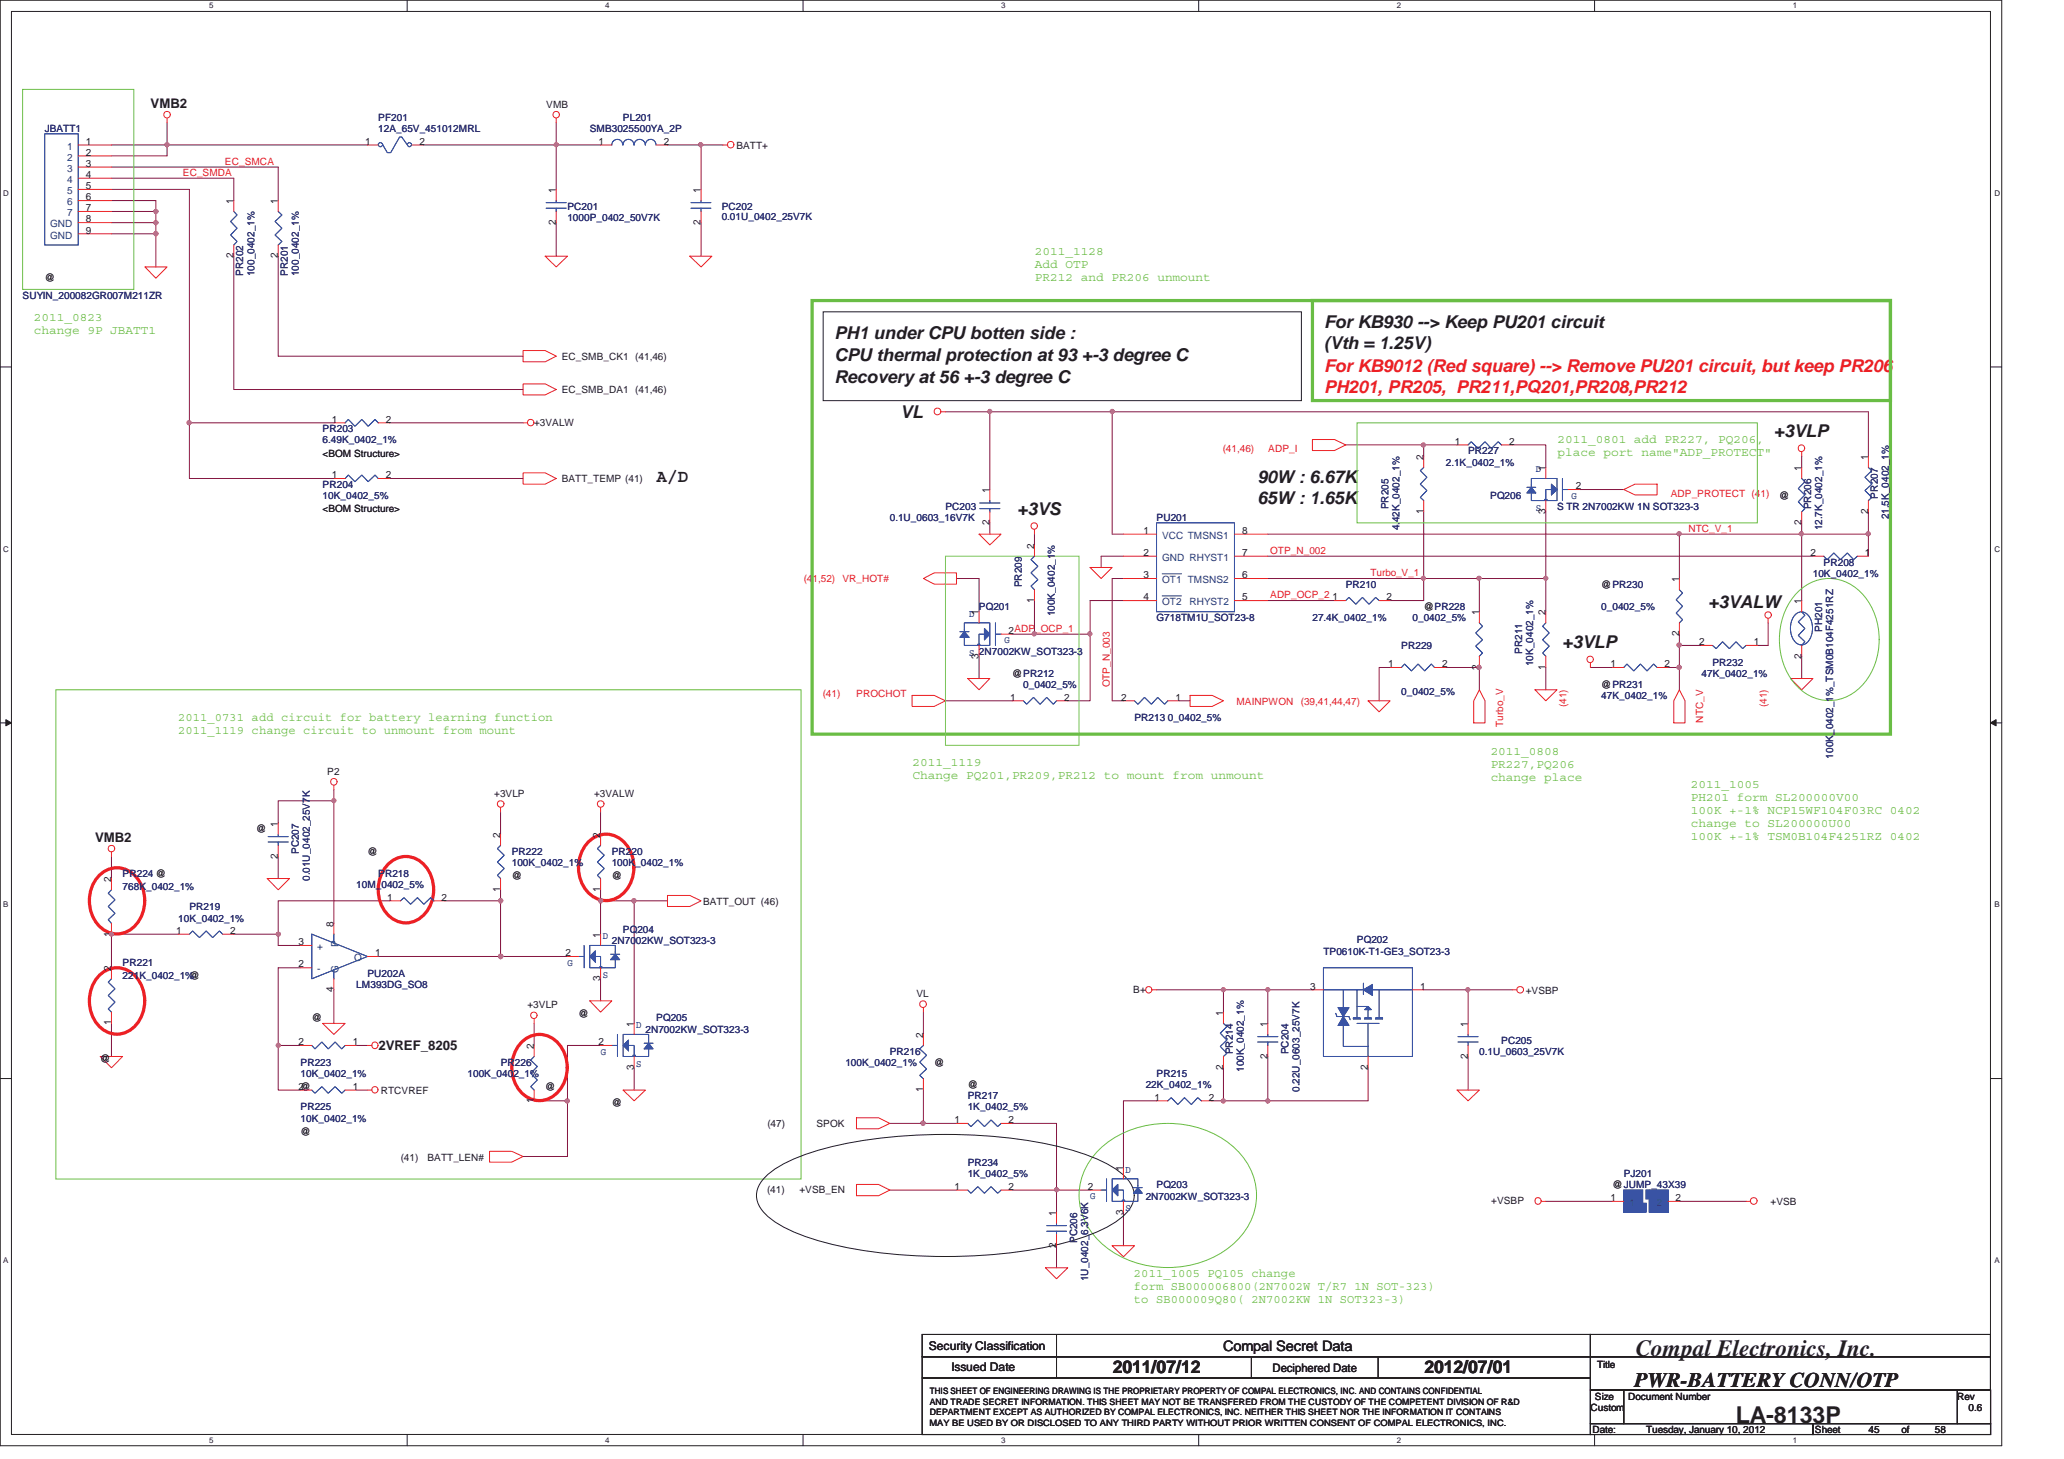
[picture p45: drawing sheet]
<svg xmlns="http://www.w3.org/2000/svg" width="297mm" height="210mm" viewBox="0 0 297 210" stroke-linecap="round" stroke-linejoin="round" font-family="sans-serif">
<defs><g id="words">
<g font-size="3.3" fill="#231f20">
<text x="235.4" y="195.1">Compal Electronics, Inc.</text>
<text x="249.8" y="204.8">LA-8133P</text>
</g>
<text font-size="3" fill="#231f20" x="235.2" y="199.6">PWR-BATTERY CONN/OTP</text>
<g font-size="2.5" fill="#231f20">
<text x="190.5" y="47.2">For KB930 --&gt; Keep PU201 circuit</text>
<text x="120.1" y="52">CPU thermal protection at 93 +-3 degree C</text>
<text x="120.1" y="48.8">PH1 under CPU botten side :</text>
<text x="190.5" y="50.2">(Vth = 1.25V)</text>
<text x="120.1" y="55.2">Recovery at 56 +-3 degree C</text>
<text x="129.6" y="60.2">VL</text>
<text x="255.3" y="62.9">+3VLP</text>
<text x="94.5" y="69.3">A/D</text>
<text x="181" y="69.6">90W : 6.67K</text>
<text x="146.4" y="74.1">+3VS</text>
<text x="181" y="72.5">65W : 1.65K</text>
<text x="245.8" y="87.5">+3VALW</text>
<text x="224.8" y="93.2">+3VLP</text>
<text x="160.1" y="197.7">2011/07/12</text>
<text x="205" y="197.7">2012/07/01</text>
</g>
<g font-size="2.5" fill="#ed2024">
<text x="190.5" y="53.6">For KB9012 (Red square) --&gt; Remove PU201 circuit, but keep PR206</text>
<text x="190.5" y="56.6">PH201, PR205, PR211,PQ201,PR208,PR212</text>
</g>
<text font-size="2.1" fill="#231f20" x="176.1" y="194.5">Compal Secret Data</text>
<g font-size="1.9" fill="#231f20">
<text x="21.7" y="15.6">VMB2</text>
<text x="13.7" y="121.2">VMB2</text>
<text x="54.5" y="151.1">2VREF_8205</text>
</g>
<g font-size="1.7" fill="#69bd45">
<text x="148.9" y="36.7">2011_1128</text>
<text x="148.9" y="38.5">Add OTP</text>
<text x="148.9" y="40.4">PR212 and PR206 unmount</text>
<text x="4.9" y="46.3">2011_0823</text>
<text x="4.9" y="48.1">change 9P JBATT1</text>
<text x="224.1" y="63.8">2011_0801 add PR227, PQ206,</text>
<text x="224.1" y="65.7">place port name&quot;ADP_PROTECT&quot;</text>
<text x="25.6" y="103.8">2011_0731 add circuit for battery learning function</text>
<text x="25.6" y="105.7">2011_1119 change circuit to unmount from mount</text>
<text x="131.3" y="110.3">2011_1119</text>
<text x="131.3" y="112.1">Change PQ201,PR209,PR212 to mount from unmount</text>
<text x="214.5" y="108.7">2011_0808</text>
<text x="214.5" y="110.5">PR227,PQ206</text>
<text x="214.5" y="112.4">change place</text>
<text x="243.3" y="113.5">2011_1005</text>
<text x="243.3" y="115.3">PH201 form SL200000V00</text>
<text x="243.3" y="117.2">100K +-1% NCP15WF104F03RC 0402</text>
<text x="243.3" y="119">change to SL200000U00</text>
<text x="243.3" y="120.9">100K +-1% TSM0B104F4251RZ 0402</text>
<text x="163.2" y="183.8">2011_1005 PQ105 change</text>
<text x="163.2" y="185.7">form SB000006800(2N7002W T/R7 1N SOT-323)</text>
<text x="163.2" y="187.6">to SB000009Q80( 2N7002KW 1N SOT323-3)</text>
</g>
<g font-size="1.7" fill="#231f20">
<text x="133.7" y="194.3">Security Classification</text>
<text x="136.9" y="197.3">Issued Date</text>
<text x="183.1" y="197.5">Deciphered Date</text>
</g>
<g font-size="1.4" fill="#282973">
<text x="54.4" y="17.4">PF201</text>
<text x="89.7" y="17.4">PL201</text>
<text x="6.4" y="19">JBATT1</text>
<text x="54.4" y="19">12A_65V_451012MRL</text>
<text x="84.9" y="19">SMB3025500YA_2P</text>
<text x="81.7" y="30.2">PC201</text>
<text x="81.7" y="31.8">1000P_0402_50V7K</text>
<text x="103.9" y="30.2">PC202</text>
<text x="103.9" y="31.7">0.01U_0402_25V7K</text>
<text x="35" y="39.7" transform="rotate(-90 35 39.7)">PR202</text>
<text x="36.6" y="39.7" transform="rotate(-90 36.6 39.7)">100_0402_1%</text>
<text x="41.4" y="39.7" transform="rotate(-90 41.4 39.7)">PR201</text>
<text x="43" y="39.7" transform="rotate(-90 43 39.7)">100_0402_1%</text>
<text x="3.3" y="43">SUYIN_200082GR007M211ZR</text>
<text x="46.4" y="62.2">PR203</text>
<text x="46.4" y="63.8">6.49K_0402_1%</text>
<text x="211.3" y="65.4">PR227</text>
<text x="46.4" y="70.2">PR204</text>
<text x="46.4" y="71.8">10K_0402_5%</text>
<text x="208.1" y="67">2.1K_0402_1%</text>
<text x="214.5" y="71.8">PQ206</text>
<text x="270.3" y="71.8" transform="rotate(-90 270.3 71.8)">PR207</text>
<text x="128.1" y="75">0.1U_0603_16V7K</text>
<text x="136.1" y="73.4">PC203</text>
<text x="166.4" y="75">PU201</text>
<text x="199.8" y="73.3" transform="rotate(-90 199.8 73.3)">PR205</text>
<text x="201.4" y="76.3" transform="rotate(-90 201.4 76.3)">4.42K_0402_1%</text>
<text x="224.1" y="73.4">S TR 2N7002KW 1N SOT323-3</text>
<text x="260.6" y="73.3" transform="rotate(-90 260.6 73.3)">PR206</text>
<text x="262.2" y="76.3" transform="rotate(-90 262.2 76.3)">12.7K_0402_1%</text>
<text x="271.8" y="74.8" transform="rotate(-90 271.8 74.8)">21.5K_0402_1%</text>
<text x="260.9" y="83">10K_0402_1%</text>
<text x="262.5" y="81.4">PR208</text>
<text x="140.9" y="87.8">PQ201</text>
<text x="147" y="84.5" transform="rotate(-90 147 84.5)">PR209</text>
<text x="151.8" y="88.7" transform="rotate(-90 151.8 88.7)">100K_0402_1%</text>
<text x="166.4" y="89.4">G718TM1U_SOT23-8</text>
<text x="188.9" y="89.4">27.4K_0402_1%</text>
<text x="193.7" y="84.6">PR210</text>
<text x="203.3" y="89.4">0_0402_5%</text>
<text x="230.5" y="87.8">0_0402_5%</text>
<text x="201.7" y="93.4">PR229</text>
<text x="219" y="94.1" transform="rotate(-90 219 94.1)">PR211</text>
<text x="220.6" y="95.9" transform="rotate(-90 220.6 95.9)">10K_0402_1%</text>
<text x="246.4" y="95.8">PR232</text>
<text x="262.3" y="90.9" transform="rotate(-90 262.3 90.9)">PH201</text>
<text x="147.3" y="99">0_0402_5%</text>
<text x="201.7" y="100">0_0402_5%</text>
<text x="230.5" y="100.6">47K_0402_1%</text>
<text x="244.9" y="97.4">47K_0402_1%</text>
<text x="163.3" y="103.8">PR213 0_0402_5%</text>
<text x="263.8" y="109.2" transform="rotate(-90 263.8 109.2)">100K_0402_1%_TSM0B104F4251RZ</text>
<text x="43" y="122.9" transform="rotate(-90 43 122.9)">PC207</text>
<text x="73.7" y="123">PR222</text>
<text x="73.7" y="124.6">100K_0402_1%</text>
<text x="88" y="123">PR220</text>
<text x="88" y="124.6">100K_0402_1%</text>
<text x="17.6" y="126.2">PR224 @</text>
<text x="17.6" y="128.1">768K_0402_1%</text>
<text x="27.3" y="131">PR219</text>
<text x="44.6" y="126.8" transform="rotate(-90 44.6 126.8)">0.01U_0402_25V7K</text>
<text x="51.3" y="127.8">10M_0402_5%</text>
<text x="54.4" y="126.2">PR218</text>
<text x="25.7" y="132.6">10K_0402_1%</text>
<text x="88" y="135.8">2N7002KW_SOT323-3</text>
<text x="89.7" y="134.2">PQ204</text>
<text x="190.5" y="137.4">TP0610K-T1-GE3_SOT23-3</text>
<text x="195.3" y="135.8">PQ202</text>
<text x="17.6" y="139">PR221</text>
<text x="17.6" y="140.9">221K_0402_1%</text>
<text x="51.3" y="142.2">LM393DG_SO8</text>
<text x="52.9" y="140.6">PU202A</text>
<text x="92.9" y="148.6">2N7002KW_SOT323-3</text>
<text x="94.5" y="147">PQ205</text>
<text x="43.3" y="153.4">PR223</text>
<text x="43.3" y="155">10K_0402_1%</text>
<text x="67.3" y="155">100K_0402_1%</text>
<text x="72.1" y="153.4">PR226</text>
<text x="121.7" y="153.4">100K_0402_1%</text>
<text x="128.1" y="151.8">PR216</text>
<text x="166.4" y="155">PR215</text>
<text x="177.4" y="151.7" transform="rotate(-90 177.4 151.7)">PR214</text>
<text x="179" y="154.3" transform="rotate(-90 179 154.3)">100K_0402_1%</text>
<text x="185.4" y="151.7" transform="rotate(-90 185.4 151.7)">PC204</text>
<text x="212.9" y="151.8">0.1U_0603_25V7K</text>
<text x="216.1" y="150.3">PC205</text>
<text x="43.3" y="159.8">PR225</text>
<text x="43.3" y="161.4">10K_0402_1%</text>
<text x="139.3" y="158.2">PR217</text>
<text x="139.3" y="159.8">1K_0402_5%</text>
<text x="164.9" y="156.6">22K_0402_1%</text>
<text x="187" y="157.2" transform="rotate(-90 187 157.2)">0.22U_0603_25V7K</text>
<text x="139.3" y="167.8">PR234</text>
<text x="139.3" y="169.4">1K_0402_5%</text>
<text x="164.9" y="172.6">2N7002KW_SOT323-3</text>
<text x="166.4" y="171">PQ203</text>
<text x="233.7" y="169.4">PJ201</text>
<text x="155" y="178.9" transform="rotate(-90 155 178.9)">PC206</text>
<text x="156.6" y="184.4" transform="rotate(-90 156.6 184.4)">1U_0402_6.3V6K</text>
</g>
<g font-size="1.4" fill="#231f20">
<text x="78.6" y="15.5">VMB</text>
<text x="12.4" y="20.8">1</text>
<text x="12.4" y="24">3</text>
<text x="12.4" y="22.4">2</text>
<text x="52.5" y="20.8">1</text>
<text x="60.4" y="20.8">2</text>
<text x="86.1" y="20.8">1</text>
<text x="95.5" y="20.8">2</text>
<text x="106" y="21.4">BATT+</text>
<text x="12.4" y="25.6">4</text>
<text x="12.4" y="27.2">5</text>
<text x="12.4" y="28.8">6</text>
<text x="33.6" y="29.3" transform="rotate(-90 33.6 29.3)">1</text>
<text x="40" y="29.3" transform="rotate(-90 40 29.3)">1</text>
<text x="80" y="27.8" transform="rotate(-90 80 27.8)">1</text>
<text x="100.8" y="27.8" transform="rotate(-90 100.8 27.8)">1</text>
<text x="12.4" y="32">8</text>
<text x="12.4" y="33.6">9</text>
<text x="12.4" y="30.4">7</text>
<text x="80" y="32.3" transform="rotate(-90 80 32.3)">2</text>
<text x="100.8" y="32.3" transform="rotate(-90 100.8 32.3)">2</text>
<text x="6.4" y="40.5">@</text>
<text x="33.6" y="37.2" transform="rotate(-90 33.6 37.2)">2</text>
<text x="40" y="37.2" transform="rotate(-90 40 37.2)">2</text>
<text x="80.8" y="51.8">EC_SMB_CK1 (41,46)</text>
<text x="80.8" y="56.6">EC_SMB_DA1 (41,46)</text>
<text x="46.4" y="65.7">&lt;BOM Structure&gt;</text>
<text x="47.7" y="60.8">1</text>
<text x="55.5" y="60.8">2</text>
<text x="76.9" y="61.2">+3VALW</text>
<text x="209.4" y="64">1</text>
<text x="217.2" y="64">2</text>
<text x="47.7" y="68.8">1</text>
<text x="55.5" y="68.8">2</text>
<text x="80.8" y="69.4">BATT_TEMP (41)</text>
<text x="142.4" y="70.9" transform="rotate(-90 142.4 70.9)">1</text>
<text x="204.9" y="66.2" transform="rotate(-90 204.9 66.2)">2</text>
<text x="222.4" y="67.8" transform="rotate(-90 222.4 67.8)">1</text>
<text x="226.8" y="70.4">2</text>
<text x="256.1" y="71.8">@</text>
<text x="259.3" y="67.8" transform="rotate(-90 259.3 67.8)">1</text>
<text x="268.9" y="66.2" transform="rotate(-90 268.9 66.2)">1</text>
<text x="46.4" y="73.8">&lt;BOM Structure&gt;</text>
<text x="142.4" y="75.6" transform="rotate(-90 142.4 75.6)">2</text>
<text x="164.5" y="76.8">1</text>
<text x="178.8" y="76.8">8</text>
<text x="204.9" y="73.9" transform="rotate(-90 204.9 73.9)">1</text>
<text x="222.4" y="73.9" transform="rotate(-90 222.4 73.9)">3</text>
<text x="259.3" y="75.6" transform="rotate(-90 259.3 75.6)">2</text>
<text x="268.9" y="73.9" transform="rotate(-90 268.9 73.9)">2</text>
<text x="148.8" y="78.9" transform="rotate(-90 148.8 78.9)">2</text>
<text x="164.5" y="83.2">3</text>
<text x="164.5" y="80">2</text>
<text x="178.8" y="83.2">6</text>
<text x="178.8" y="80">7</text>
<text x="241.7" y="83.8" transform="rotate(-90 241.7 83.8)">1</text>
<text x="260.5" y="80">2</text>
<text x="268.4" y="80">1</text>
<text x="140.8" y="88.6" transform="rotate(-90 140.8 88.6)">1</text>
<text x="148.8" y="86.8" transform="rotate(-90 148.8 86.8)">1</text>
<text x="164.5" y="86.4">4</text>
<text x="178.8" y="86.4">5</text>
<text x="191.8" y="86.4">1</text>
<text x="199.6" y="86.4">2</text>
<text x="204.9" y="87.8">@PR228</text>
<text x="212.9" y="88.6" transform="rotate(-90 212.9 88.6)">1</text>
<text x="222.4" y="88.6" transform="rotate(-90 222.4 88.6)">2</text>
<text x="230.5" y="84.6">@PR230</text>
<text x="259.3" y="86.9" transform="rotate(-90 259.3 86.9)">1</text>
<text x="140.8" y="94.8" transform="rotate(-90 140.8 94.8)">3</text>
<text x="145.2" y="91.2">2ADP_OCP_1</text>
<text x="199.8" y="96">1</text>
<text x="207.6" y="96">2</text>
<text x="231.8" y="96">1</text>
<text x="239.6" y="96">2</text>
<text x="241.7" y="91.6" transform="rotate(-90 241.7 91.6)">2</text>
<text x="244.5" y="92.8">2</text>
<text x="252.4" y="92.8">1</text>
<text x="259.3" y="94.8" transform="rotate(-90 259.3 94.8)">2</text>
<text x="145.4" y="100.8">1</text>
<text x="145.7" y="97.4">@PR212</text>
<text x="153.2" y="100.8">2</text>
<text x="161.4" y="100.8">2</text>
<text x="169.2" y="100.8">1</text>
<text x="212.9" y="96.4" transform="rotate(-90 212.9 96.4)">2</text>
<text x="222.4" y="96.4" transform="rotate(-90 222.4 96.4)">1</text>
<text x="230.5" y="99">@PR231</text>
<text x="47.1" y="111.5">P2</text>
<text x="36.9" y="119.8">@</text>
<text x="40" y="119" transform="rotate(-90 40 119)">1</text>
<text x="71.1" y="114.7">+3VLP</text>
<text x="85.5" y="114.7">+3VALW</text>
<text x="40" y="123.6" transform="rotate(-90 40 123.6)">2</text>
<text x="52.9" y="123">@</text>
<text x="72" y="120.5" transform="rotate(-90 72 120.5)">2</text>
<text x="86.4" y="120.5" transform="rotate(-90 86.4 120.5)">2</text>
<text x="16" y="127" transform="rotate(-90 16 127)">2</text>
<text x="55.7" y="129.6">1</text>
<text x="63.5" y="129.6">2</text>
<text x="72" y="128.3" transform="rotate(-90 72 128.3)">1</text>
<text x="73.7" y="126.5">@</text>
<text x="86.4" y="128.3" transform="rotate(-90 86.4 128.3)">1</text>
<text x="88" y="126.5">@</text>
<text x="101.2" y="130.2">BATT_OUT (46)</text>
<text x="16" y="134.8" transform="rotate(-90 16 134.8)">1</text>
<text x="25.4" y="134.4">1</text>
<text x="33.1" y="134.4">2</text>
<text x="42.9" y="136">3</text>
<text x="48" y="133.4" transform="rotate(-90 48 133.4)">8</text>
<text x="54" y="137.6">1</text>
<text x="81.4" y="137.6">2</text>
<text x="86.4" y="135" transform="rotate(-90 86.4 135)">1</text>
<text x="16" y="139.8" transform="rotate(-90 16 139.8)">2</text>
<text x="27.3" y="140.9">@</text>
<text x="42.9" y="139.2">2</text>
<text x="48" y="142.8" transform="rotate(-90 48 142.8)">4</text>
<text x="86.4" y="141.2" transform="rotate(-90 86.4 141.2)">3</text>
<text x="131.9" y="143.5">VL</text>
<text x="163.1" y="142.9">B+</text>
<text x="188.6" y="142.4">3</text>
<text x="204.4" y="142.4">1</text>
<text x="219.6" y="143.1">+VSBP</text>
<text x="16" y="147.6" transform="rotate(-90 16 147.6)">1</text>
<text x="44.9" y="147">@</text>
<text x="75.9" y="145.1">+3VLP</text>
<text x="83.3" y="146.4">@</text>
<text x="91.2" y="147.8" transform="rotate(-90 91.2 147.8)">1</text>
<text x="132.9" y="149.4" transform="rotate(-90 132.9 149.4)">2</text>
<text x="176" y="146.2" transform="rotate(-90 176 146.2)">1</text>
<text x="182.4" y="147.8" transform="rotate(-90 182.4 147.8)">1</text>
<text x="211.2" y="147.8" transform="rotate(-90 211.2 147.8)">1</text>
<text x="14.4" y="152.8">@</text>
<text x="43" y="150.4">2</text>
<text x="50.8" y="150.4">1</text>
<text x="76.8" y="151" transform="rotate(-90 76.8 151)">2</text>
<text x="86.1" y="150.4">2</text>
<text x="91.2" y="154" transform="rotate(-90 91.2 154)">3</text>
<text x="134.4" y="153.4">@</text>
<text x="176" y="154" transform="rotate(-90 176 154)">2</text>
<text x="182.4" y="152.3" transform="rotate(-90 182.4 152.3)">2</text>
<text x="196.8" y="154" transform="rotate(-90 196.8 154)">2</text>
<text x="211.2" y="152.3" transform="rotate(-90 211.2 152.3)">2</text>
<text x="43" y="156.8">2@</text>
<text x="50.8" y="156.8">1</text>
<text x="54.8" y="157.4">RTCVREF</text>
<text x="76.8" y="158.8" transform="rotate(-90 76.8 158.8)">1</text>
<text x="78.5" y="156.9">@</text>
<text x="88.1" y="159.2">@</text>
<text x="132.9" y="157.2" transform="rotate(-90 132.9 157.2)">1</text>
<text x="137.4" y="161.6">1</text>
<text x="139.3" y="156.6">@</text>
<text x="145.2" y="161.6">2</text>
<text x="166.2" y="158.4">1</text>
<text x="174" y="158.4">2</text>
<text x="43.3" y="163.4">@</text>
<text x="57.7" y="167">(41)</text>
<text x="61.5" y="167">BATT_LEN#</text>
<text x="110.4" y="162.2">(47)</text>
<text x="117.5" y="162.2">SPOK</text>
<text x="110.4" y="171.7">(41)</text>
<text x="115" y="171.7">+VSB_EN</text>
<text x="137.4" y="171.2">1</text>
<text x="145.2" y="171.2">2</text>
<text x="156.5" y="171.2">2</text>
<text x="161.6" y="168.6" transform="rotate(-90 161.6 168.6)">1</text>
<text x="214.6" y="173.3">+VSBP</text>
<text x="231.8" y="172.9">1</text>
<text x="232.1" y="171">@JUMP_43X39</text>
<text x="241.1" y="172.9">2</text>
<text x="254.8" y="173.4">+VSB</text>
<text x="152" y="179.6" transform="rotate(-90 152 179.6)">2</text>
<text x="152" y="174.9" transform="rotate(-90 152 174.9)">1</text>
<text x="161.6" y="174.8" transform="rotate(-90 161.6 174.8)">3</text>
<text x="229.8" y="196.8">Title</text>
<text x="228.9" y="203">Custom</text>
<text x="229.5" y="201.4">Size</text>
<text x="234.3" y="201.4">Document Number</text>
<text x="281.7" y="201.4">Rev</text>
<text x="283.3" y="203">0.6</text>
<text x="229.2" y="206.3">Date:</text>
<text x="236.9" y="206.2">Tuesday, January 10, 2012</text>
<text x="261.2" y="206.3">Sheet</text>
<text x="268.9" y="206.2">45</text>
<text x="273.7" y="206.2">of</text>
<text x="278.5" y="206.2">58</text>
</g>
<g font-size="1.4" fill="#1d437e">
<text x="9.6" y="21.5">1</text>
<text x="9.6" y="23.1">2</text>
<text x="9.6" y="24.7">3</text>
<text x="9.6" y="26.3">4</text>
<text x="9.6" y="27.9">5</text>
<text x="9.6" y="29.5">6</text>
<text x="7.2" y="32.7">GND</text>
<text x="7.2" y="34.3">GND</text>
<text x="9.6" y="31.1">7</text>
<text x="167.3" y="77.5">VCC TMSNS1</text>
<text x="167.3" y="83.9">OT1 TMSNS2</text>
<text x="167.3" y="80.7">GND RHYST1</text>
<text x="167.3" y="87.1">OT2</text>
<text x="171.2" y="87.1">RHYST2</text>
<text x="45.7" y="136.7">+</text>
<text x="48.7" y="136.2" transform="rotate(-90 48.7 136.2)">P</text>
<text x="45.7" y="140">-</text>
<text x="48.7" y="140.1" transform="rotate(-90 48.7 140.1)">G</text>
<text x="51" y="138.3">O</text>
</g>
<g font-size="1.4" fill="#ed2024">
<text x="32.4" y="23.7">EC_SMCA</text>
<text x="26.3" y="25.3">EC_SMDA</text>
<text x="176" y="65.1">(41,46)</text>
<text x="182.5" y="65.1">ADP_I</text>
<text x="240.5" y="71.5">ADP_PROTECT (41)</text>
<text x="243" y="76.5">NTC_V_1</text>
<text x="115.7" y="83.8">(41,52)</text>
<text x="121.2" y="83.8">VR_HOT#</text>
<text x="182.8" y="79.7">OTP_N_002</text>
<text x="197.2" y="82.9">Turbo_V_1</text>
<text x="182.8" y="86.1">ADP_OCP_2</text>
<text x="118.4" y="100.3">(41)</text>
<text x="123.2" y="100.3">PROCHOT</text>
<text x="159.7" y="98.9" transform="rotate(-90 159.7 98.9)">OTP_N_003</text>
<text x="177.9" y="101.4">MAINPWON</text>
<text x="187.2" y="101.4">(39,41,44,47)</text>
<text x="225.4" y="101.8" transform="rotate(-90 225.4 101.8)">(41)</text>
<text x="254.3" y="101.8" transform="rotate(-90 254.3 101.8)">(41)</text>
<text x="216.3" y="104.6" transform="rotate(-90 216.3 104.6)">Turbo_V</text>
<text x="245.1" y="104" transform="rotate(-90 245.1 104)">NTC_V</text>
</g>
<g font-size="1.4" fill="#3953a4">
<text x="221" y="67.9">D</text>
<text x="226.1" y="71.8">G</text>
<text x="221" y="73.6">S</text>
<text x="139.5" y="88.8">D</text>
<text x="139.5" y="94.3">S 2N7002KW_SOT323-3</text>
<text x="144.6" y="92.6">G</text>
<text x="86.8" y="135.2">D</text>
<text x="81.7" y="139">G</text>
<text x="86.8" y="140.8">S</text>
<text x="91.6" y="148">D</text>
<text x="86.4" y="151.8">G</text>
<text x="91.6" y="153.6">S</text>
<text x="156.9" y="172.6">G</text>
<text x="162" y="168.8">D</text>
<text x="162" y="174.4">S</text>
</g>
<g font-size="1.3" fill="#231f20">
<text x="133.8" y="202.1">AND TRADE SECRET INFORMATION. THIS SHEET MAY NOT BE TRANSFERED FROM THE CUSTODY OF THE COMPETENT DIVISION OF R&amp;D</text>
<text x="133.8" y="203.7">DEPARTMENT EXCEPT AS AUTHORIZED BY COMPAL ELECTRONICS, INC. NEITHER THIS SHEET NOR THE INFORMATION IT CONTAINS</text>
<text x="133.8" y="200.6">THIS SHEET OF ENGINEERING DRAWING IS THE PROPRIETARY PROPERTY OF COMPAL ELECTRONICS, INC. AND CONTAINS CONFIDENTIAL</text>
<text x="133.8" y="205.2">MAY BE USED BY OR DISCLOSED TO ANY THIRD PARTY WITHOUT PRIOR WRITTEN CONSENT OF COMPAL ELECTRONICS, INC.</text>
</g>
<g font-size="1.1" fill="#231f20">
<text x="30.1" y="1.2">5</text>
<text x="87.1" y="1.2">4</text>
<text x="144.1" y="1.2">3</text>
<text x="201" y="1.2">2</text>
<text x="258" y="1.2">1</text>
<text x=".5" y="28.2">D</text>
<text x="287" y="28.2">D</text>
<text x=".5" y="79.4">C</text>
<text x="287" y="79.4">C</text>
<text x=".5" y="130.6">B</text>
<text x="287" y="130.6">B</text>
<text x=".5" y="181.8">A</text>
<text x="287" y="181.8">A</text>
<text x="30.1" y="207.6">5</text>
<text x="87.1" y="207.6">4</text>
<text x="144.1" y="207.6">3</text>
<text x="201" y="207.6">2</text>
<text x="258" y="207.6">1</text>
</g>
</g></defs>
<path d="M0 0h288.1v208.1h-288.1zM1.6 1.6h284.9v204.8h-284.9z" fill="none" stroke="#231f20" stroke-width=".14"/>
<g fill="#fff">
<path d="M30.1 .2h.6v1.2h-.6z"/>
<path d="M30.1 206.6h.6v1.2h-.6z"/>
</g>
<path d="M58.6 0v1.6M58.6 206.4v1.7" fill="none" stroke="#231f20" stroke-width=".14"/>
<g fill="#fff">
<path d="M87 .2h.6v1.2h-.6z"/>
<path d="M87 206.6h.6v1.2h-.6z"/>
</g>
<path d="M115.6 0v1.6M115.6 206.4v1.7" fill="none" stroke="#231f20" stroke-width=".14"/>
<g fill="#fff">
<path d="M144 .2h.6v1.2h-.6z"/>
<path d="M144 206.6h.6v1.2h-.6z"/>
</g>
<path d="M172.5 0v1.6M172.5 206.4v1.7" fill="none" stroke="#231f20" stroke-width=".14"/>
<g fill="#fff">
<path d="M200.9 .2h.6v1.2h-.6z"/>
<path d="M200.9 206.6h.6v1.2h-.6z"/>
</g>
<path d="M229.5 0v1.6M229.5 206.4v1.7" fill="none" stroke="#231f20" stroke-width=".14"/>
<g fill="#fff">
<path d="M258 .2h.5v1.2h-.5z"/>
<path d="M258 206.6h.5v1.2h-.5z"/>
<path d="M.5 27.2h.7v1.2h-.7z"/>
<path d="M286.9 27.2h.7v1.2h-.7z"/>
<path d="M.5 78.4h.7v1.2h-.7z"/>
<path d="M286.9 78.4h.7v1.2h-.7z"/>
</g>
<path d="M0 52.8h1.6M286.5 52.8h1.6" fill="none" stroke="#231f20" stroke-width=".14"/>
<g fill="#fff">
<path d="M.5 129.6h.7v1.2h-.7z"/>
<path d="M286.9 129.6h.7v1.2h-.7z"/>
</g>
<path d="M0 104h1.6M286.5 104h1.6" fill="none" stroke="#231f20" stroke-width=".14"/>
<path d="M.8 103.6l.8 .4-.8 .5z" fill="#231f20"/>
<path d="M.8 103.6l.8 .4-.8 .5z" fill="none" stroke="#231f20" stroke-width=".14"/>
<path d="M286.5 104l.8-.4v.9z" fill="#231f20"/>
<path d="M286.5 104l.8-.4v.9z" fill="none" stroke="#231f20" stroke-width=".14"/>
<g fill="#fff">
<path d="M.5 180.8h.7v1.2h-.7z"/>
<path d="M286.9 180.8h.7v1.2h-.7z"/>
</g>
<path d="M0 155.2h1.6M286.5 155.2h1.6" fill="none" stroke="#231f20" stroke-width=".14"/>
<path d="M16 30.4h6.4M40 36.9v14.4" fill="none" stroke="#7f1442" stroke-width=".14"/>
<circle cx="22.4" cy="30.4" r=".3" fill="#b9529f"/>
<circle cx="22.4" cy="30.4" r=".3" fill="none" stroke="#b9529f" stroke-width=".14"/>
<path d="M16 25.7h17.7v3.2M16 28.9h6.4v1.5M16 27.3h11.3M40 24v4.9M27.3 60.9v8M56.1 60.9h19.2M56.1 68.9h19.2" fill="none" stroke="#7f1442" stroke-width=".14"/>
<circle cx="27.2" cy="60.8" r=".3" fill="#b9529f"/>
<circle cx="27.2" cy="60.8" r=".3" fill="none" stroke="#b9529f" stroke-width=".14"/>
<path d="M80 20.9h6.4M100.9 20.9h3.2M27.3 60.9h20.7" fill="none" stroke="#7f1442" stroke-width=".14"/>
<circle cx="100.8" cy="20.8" r=".3" fill="#b9529f"/>
<circle cx="100.8" cy="20.8" r=".3" fill="none" stroke="#b9529f" stroke-width=".14"/>
<path d="M80 17.6v3.3M33.7 56.1h41.6" fill="none" stroke="#7f1442" stroke-width=".14"/>
<circle cx="80.1" cy="20.8" r=".3" fill="#b9529f"/>
<circle cx="80.1" cy="20.8" r=".3" fill="none" stroke="#b9529f" stroke-width=".14"/>
<path d="M24 17.6v3.3h28.9M33.7 36.9v19.2M80 20.9v6.4M80 32v4.9M96.1 20.9h4.8v6.4M100.9 32v4.9M40 51.3h35.3M27.3 68.9h20.7" fill="none" stroke="#7f1442" stroke-width=".14"/>
<circle cx="24" cy="20.8" r=".3" fill="#b9529f"/>
<circle cx="24" cy="20.8" r=".3" fill="none" stroke="#b9529f" stroke-width=".14"/>
<path d="M16 20.9h8v1.5h-8M22.4 33.7v4.7M60.9 20.9h19.1M182.5 142.5v4.8" fill="none" stroke="#7f1442" stroke-width=".14"/>
<circle cx="182.4" cy="142.4" r=".29" fill="#b9529f"/>
<circle cx="182.4" cy="142.4" r=".29" fill="none" stroke="#b9529f" stroke-width=".14"/>
<path d="M161.7 158.4h4.7M182.5 142.5h-6.4v3.2M182.5 152.1v6.3M211.3 142.5v4.8M211.3 152.1v4.8M161.7 174.5v4.8" fill="none" stroke="#7f1442" stroke-width=".14"/>
<circle cx="182.4" cy="158.4" r=".29" fill="#b9529f"/>
<circle cx="182.4" cy="158.4" r=".29" fill="none" stroke="#b9529f" stroke-width=".14"/>
<path d="M161.7 158.4v9.7M174.4 158.4h1.7M196.9 153.7v4.7M145.7 161.7h6.3M152 179.3v3.2M156.9 171.3h-4.9v3.2" fill="none" stroke="#7f1442" stroke-width=".14"/>
<circle cx="152.1" cy="171.2" r=".3" fill="#b9529f"/>
<circle cx="152.1" cy="171.2" r=".3" fill="none" stroke="#b9529f" stroke-width=".14"/>
<path d="M211.3 142.5h6.4" fill="none" stroke="#7f1442" stroke-width=".14"/>
<circle cx="211.2" cy="142.4" r=".29" fill="#b9529f"/>
<circle cx="211.2" cy="142.4" r=".29" fill="none" stroke="#b9529f" stroke-width=".14"/>
<path d="M132.9 145.7v3.2M166.4 142.5h9.7M182.5 142.5h6.4" fill="none" stroke="#7f1442" stroke-width=".14"/>
<circle cx="176.1" cy="142.4" r=".29" fill="#b9529f"/>
<circle cx="176.1" cy="142.4" r=".29" fill="none" stroke="#b9529f" stroke-width=".14"/>
<path d="M132.9 161.7h4.8" fill="none" stroke="#7f1442" stroke-width=".14"/>
<circle cx="132.8" cy="161.6" r=".3" fill="#b9529f"/>
<circle cx="132.8" cy="161.6" r=".3" fill="none" stroke="#b9529f" stroke-width=".14"/>
<path d="M132.9 156.9v4.8h-4.8M176.1 153.7v4.7h20.8M204.9 142.5h6.4" fill="none" stroke="#7f1442" stroke-width=".14"/>
<circle cx="176.1" cy="158.4" r=".29" fill="#b9529f"/>
<circle cx="176.1" cy="158.4" r=".29" fill="none" stroke="#b9529f" stroke-width=".14"/>
<path d="M156.9 91.3v9.6h-3.2M222.5 172.9h9.6M241.7 172.9h9.6" fill="none" stroke="#7f1442" stroke-width=".14"/>
<circle cx="156.8" cy="91.2" r=".29" fill="#b9529f"/>
<circle cx="156.8" cy="91.2" r=".29" fill="none" stroke="#b9529f" stroke-width=".14"/>
<path d="M148.9 91.3h8" fill="none" stroke="#7f1442" stroke-width=".14"/>
<circle cx="148.9" cy="91.2" r=".3" fill="#b9529f"/>
<circle cx="148.9" cy="91.2" r=".3" fill="none" stroke="#b9529f" stroke-width=".14"/>
<path d="M160.1 59.3h108.8M259.3 76.9h9.6M137.7 83.3h3.2v4.8M136.1 100.9h9.6" fill="none" stroke="#7f1442" stroke-width=".14"/>
<circle cx="268.9" cy="76.8" r=".3" fill="#b9529f"/>
<circle cx="268.9" cy="76.8" r=".3" fill="none" stroke="#b9529f" stroke-width=".14"/>
<path d="M193.7 64h11.2M182.5 83.3h22.4" fill="none" stroke="#7f1442" stroke-width=".14"/>
<circle cx="204.8" cy="64" r=".29" fill="#b9529f"/>
<circle cx="204.8" cy="64" r=".29" fill="none" stroke="#b9529f" stroke-width=".14"/>
<path d="M204.9 73.7v9.6M259.3 76.9v9.5M268.9 73.7v6.3M140.9 94.4v3.3" fill="none" stroke="#7f1442" stroke-width=".14"/>
<circle cx="259.2" cy="76.8" r=".29" fill="#b9529f"/>
<circle cx="259.2" cy="76.8" r=".29" fill="none" stroke="#b9529f" stroke-width=".14"/>
<path d="M268.9 59.3v6.4M142.5 75.3v1.6M160.1 76.9h1.6M204.9 64v1.7M145.7 91.3h3.2M160.1 83.3h1.6M161.7 80h-3.2v1.7M182.5 86.4h9.6M204.9 83.3v3.1h-4.8M222.5 83.3v4.8M222.5 96.1v3.2" fill="none" stroke="#7f1442" stroke-width=".14"/>
<circle cx="204.9" cy="83.2" r=".29" fill="#b9529f"/>
<circle cx="204.9" cy="83.2" r=".29" fill="none" stroke="#b9529f" stroke-width=".14"/>
<path d="M212.9 83.3h9.6" fill="none" stroke="#7f1442" stroke-width=".14"/>
<circle cx="222.5" cy="83.2" r=".29" fill="#b9529f"/>
<circle cx="222.5" cy="83.2" r=".29" fill="none" stroke="#b9529f" stroke-width=".14"/>
<circle cx="212.9" cy="83.2" r=".29" fill="#b9529f"/>
<circle cx="212.9" cy="83.2" r=".29" fill="none" stroke="#b9529f" stroke-width=".14"/>
<path d="M241.7 76.9h17.6M148.9 86.4v4.9M160.1 83.3v17.6M259.3 94.4v3.3M169.7 100.9h1.6" fill="none" stroke="#7f1442" stroke-width=".14"/>
<circle cx="241.7" cy="76.8" r=".31" fill="#b9529f"/>
<circle cx="241.7" cy="76.8" r=".31" fill="none" stroke="#b9529f" stroke-width=".14"/>
<path d="M160.1 59.3v17.6" fill="none" stroke="#7f1442" stroke-width=".14"/>
<circle cx="160.1" cy="59.2" r=".3" fill="#b9529f"/>
<circle cx="160.1" cy="59.2" r=".3" fill="none" stroke="#b9529f" stroke-width=".14"/>
<path d="M160.1 59.3h-17.6v11.2M156.9 86.4v4.9" fill="none" stroke="#7f1442" stroke-width=".14"/>
<circle cx="142.4" cy="59.2" r=".29" fill="#b9529f"/>
<circle cx="142.4" cy="59.2" r=".29" fill="none" stroke="#b9529f" stroke-width=".14"/>
<path d="M16 24h24M27.3 27.3v33.6M136.1 59.3h6.4M148.9 76.9v1.5M259.3 75.3v1.6M156.9 86.4h4.8M182.5 80h78.4M160.1 100.9h1.6M91.3 129.6v17.7" fill="none" stroke="#7f1442" stroke-width=".14"/>
<circle cx="91.2" cy="129.6" r=".3" fill="#b9529f"/>
<circle cx="91.2" cy="129.6" r=".3" fill="none" stroke="#b9529f" stroke-width=".14"/>
<path d="M86.4 129.6h4.9" fill="none" stroke="#7f1442" stroke-width=".14"/>
<circle cx="86.4" cy="129.6" r=".31" fill="#b9529f"/>
<circle cx="86.4" cy="129.6" r=".31" fill="none" stroke="#b9529f" stroke-width=".14"/>
<path d="M16 134.4v4.9M16 123.3v3.1M33.7 134.4h6.3v1.7M72 137.7h9.7M40 150.5v6.4h3.3M51.3 156.9h1.6M91.3 153.7v3.2M75.3 166.4h6.4" fill="none" stroke="#7f1442" stroke-width=".14"/>
<circle cx="72" cy="137.6" r=".31" fill="#b9529f"/>
<circle cx="72" cy="137.6" r=".31" fill="none" stroke="#b9529f" stroke-width=".14"/>
<path d="M16 134.4h9.7" fill="none" stroke="#7f1442" stroke-width=".14"/>
<circle cx="16" cy="134.4" r=".29" fill="#b9529f"/>
<circle cx="16" cy="134.4" r=".29" fill="none" stroke="#b9529f" stroke-width=".14"/>
<path d="M86.4 116.9v3.2M54.4 137.7h17.6M86.4 129.6v4.8M86.4 140.9v3.1" fill="none" stroke="#7f1442" stroke-width=".14"/>
<circle cx="72" cy="137.6" r=".31" fill="#b9529f"/>
<circle cx="72" cy="137.6" r=".31" fill="none" stroke="#b9529f" stroke-width=".14"/>
<path d="M72 116.9v3.2M40 139.3v11.2h3.3M40 136.1h3.3M72 128.1v1.5M16 147.3v4.8M51.3 150.5h1.6" fill="none" stroke="#7f1442" stroke-width=".14"/>
<circle cx="40.1" cy="150.4" r=".3" fill="#b9529f"/>
<circle cx="40.1" cy="150.4" r=".3" fill="none" stroke="#b9529f" stroke-width=".14"/>
<path d="M48 115.3h-8v3.1M48 113.7v1.6M48 115.3v17.6M40 139.3h3.3M40 123.3v3.1M40 129.6h16.1M64.1 129.6h7.9M48 142.5v4.8" fill="none" stroke="#7f1442" stroke-width=".14"/>
<circle cx="48" cy="115.2" r=".29" fill="#b9529f"/>
<circle cx="48" cy="115.2" r=".29" fill="none" stroke="#b9529f" stroke-width=".14"/>
<path d="M72 129.6v8.1" fill="none" stroke="#7f1442" stroke-width=".14"/>
<circle cx="72" cy="129.6" r=".31" fill="#b9529f"/>
<circle cx="72" cy="129.6" r=".31" fill="none" stroke="#b9529f" stroke-width=".14"/>
<path d="M40 129.6v4.8" fill="none" stroke="#7f1442" stroke-width=".14"/>
<circle cx="40.1" cy="134.4" r=".3" fill="#b9529f"/>
<circle cx="40.1" cy="134.4" r=".3" fill="none" stroke="#b9529f" stroke-width=".14"/>
<path d="M86.4 128.1v1.5M91.3 129.6h4.8M81.7 158.4v8" fill="none" stroke="#7f1442" stroke-width=".14"/>
<circle cx="81.6" cy="158.4" r=".31" fill="#b9529f"/>
<circle cx="81.6" cy="158.4" r=".31" fill="none" stroke="#b9529f" stroke-width=".14"/>
<path d="M16 32h6.4M204.9 64h4.8M217.7 64h4.8v3.3M222.5 73.7v9.6M227.3 70.5h6.4M259.3 65.7v1.6M76.9 147.3v3.2M86.4 150.5h-4.7v7.9h-4.8" fill="none" stroke="#7f1442" stroke-width=".14"/>
<circle cx="22.4" cy="32" r=".3" fill="#b9529f"/>
<circle cx="22.4" cy="32" r=".3" fill="none" stroke="#b9529f" stroke-width=".14"/>
<path d="M16 33.7h6.4M22.4 30.4v1.6" fill="none" stroke="#7f1442" stroke-width=".14"/>
<circle cx="22.4" cy="33.6" r=".31" fill="#b9529f"/>
<circle cx="22.4" cy="33.6" r=".31" fill="none" stroke="#b9529f" stroke-width=".14"/>
<path d="M22.4 32v1.7M204.9 83.3h8v4.8M208.1 96.1h4.8v3.2" fill="none" stroke="#7f1442" stroke-width=".14"/>
<circle cx="212.9" cy="96" r=".29" fill="#b9529f"/>
<circle cx="212.9" cy="96" r=".29" fill="none" stroke="#b9529f" stroke-width=".14"/>
<path d="M182.5 76.9h59.2v6.4M200.1 96.1h-1.6v4.8M241.7 91.3v1.6" fill="none" stroke="#7f1442" stroke-width=".14"/>
<circle cx="241.7" cy="92.8" r=".31" fill="#b9529f"/>
<circle cx="241.7" cy="92.8" r=".31" fill="none" stroke="#b9529f" stroke-width=".14"/>
<path d="M228.9 96.1h3.2M240.1 96.1h1.6v3.2M244.9 92.9h-3.2v3.2" fill="none" stroke="#7f1442" stroke-width=".14"/>
<circle cx="241.7" cy="96" r=".31" fill="#b9529f"/>
<circle cx="241.7" cy="96" r=".31" fill="none" stroke="#b9529f" stroke-width=".14"/>
<path d="M254.5 89.6v3.3h-1.6M128.1 171.3h9.6M152 161.7v9.6h-6.3" fill="none" stroke="#7f1442" stroke-width=".14"/>
<g fill="none" stroke="#ed2024" stroke-width=".14">
<path d="M24 17v.6M80 17v.6M20.9 38.4h3.1l-1.6 1.6zM78.5 36.9h3.2l-1.7 1.5zM80 27.3v1.6M80 30.4v1.6M99.3 36.9h3.1l-1.5 1.5zM100.9 27.3v1.6M100.9 30.4v1.6M104.1 20.9h.6M75.3 55.2h3.2l1.5 .9-1.5 .7h-3.2zM75.3 50.5h3.2l1.5 .8-1.5 .8h-3.2z"/>
<path d="M135.4 59.3h.7M48 60.9h1.7M54.4 60.9h1.7M75.3 60.9h.6M75.3 68.1h3.2l1.5 .8-1.5 .8h-3.2zM140.9 76.9h3.2l-1.6 1.5zM142.5 70.5v1.5M142.5 73.7v1.6M148.9 76.2v.7M188.9 63.3h3.2l1.6 .7-1.6 .8h-3.2zM204.9 65.7v1.6M204.9 72v1.7"/>
<path d="M209.7 64h1.6M216.1 64h1.6M233.7 70.5l1.6-.8h3.2v1.5h-3.2zM259.3 65v.7M259.3 67.3v1.6M259.3 73.7v1.6M268.9 65.7v1.6M268.9 72v1.7M132.9 83.3l1.5-.9h3.3v1.7h-3.3zM139.3 97.7h3.2l-1.6 1.6zM156.9 81.7h3.2l-1.6 1.6zM212.9 99.3l.8 1.6v3.1h-1.6v-3.1z"/>
<path d="M220.9 99.3h3.2l-1.6 1.6zM222.5 88.1v1.5M222.5 94.4v1.7M228.9 95.4v.7M241.7 83.3v1.6M241.7 89.6v1.7M241.7 99.3l.8 1.6v3.1h-1.6v-3.1zM244.9 92.9h1.6M251.3 92.9h1.6M254.5 89v.6M257.7 97.7h3.2l-1.6 1.6zM40 118.4v1.7"/>
<path d="M48 113v.7M72 116.2v.7M86.4 116.2v.7M131.3 100.1h3.1l1.7 .8-1.7 .8h-3.1zM161.7 100.9h1.6M168.1 100.9h1.6M171.3 100.1h3.1l1.7 .8-1.7 .8h-3.1zM196.9 100.9h3.2l-1.6 1.6zM16 122.6v.7M38.5 126.4h3.2l-1.7 1.7zM40 121.7v1.6M96.1 128.9h3.2l1.6 .7-1.6 .9h-3.2z"/>
<path d="M14.4 152.1h3.2l-1.6 1.6zM43.3 150.5h1.6M46.4 147.3h3.3l-1.7 1.6zM49.7 150.5h1.6M52.9 156.9h.6M52.9 150.5h.6M76.9 146.7v.6M76.9 150.5v1.6M76.9 156.9v1.5M84.9 144h3.2l-1.7 1.7zM89.7 156.9h3.2l-1.6 1.5zM132.9 145v.7"/>
<path d="M165.8 142.5h.6M209.7 156.9h3.2l-1.6 1.5zM211.3 147.3v1.6M211.3 150.5v1.6M217.7 142.5h.6M70.4 165.7h3.3l1.6 .7-1.6 .9h-3.3zM123.3 160.9h3.1l1.7 .8-1.7 .8h-3.1zM123.3 170.5h3.1l1.7 .8-1.7 .8h-3.1zM137.7 171.3h1.6M144.1 171.3h1.6M160.1 179.3h3.2l-1.6 1.6zM221.8 172.9h.7"/>
<path d="M251.3 172.9h.6M150.5 182.5h3.2l-1.7 1.5z"/>
<circle cx="24" cy="16.5" r=".47"/>
<circle cx="80" cy="16.5" r=".47"/>
<circle cx="105.1" cy="20.8" r=".47"/>
<circle cx="134.9" cy="59.2" r=".49"/>
<circle cx="76.4" cy="60.8" r=".47"/>
<circle cx="148.8" cy="75.7" r=".46"/>
<circle cx="259.2" cy="64.5" r=".48"/>
<circle cx="228.8" cy="94.9" r=".46"/>
<circle cx="254.5" cy="88.5" r=".46"/>
<circle cx="48" cy="112.5" r=".47"/>
<circle cx="72.1" cy="115.7" r=".48"/>
<circle cx="86.4" cy="115.7" r=".48"/>
<circle cx="16" cy="122.1" r=".47"/>
<circle cx="53.9" cy="150.4" r=".47"/>
<circle cx="53.9" cy="156.8" r=".46"/>
<circle cx="76.8" cy="146.1" r=".46"/>
<circle cx="132.8" cy="144.5" r=".48"/>
<circle cx="165.3" cy="142.4" r=".46"/>
<circle cx="218.8" cy="142.4" r=".48"/>
<circle cx="221.3" cy="172.8" r=".47"/>
<circle cx="252.4" cy="172.8" r=".49"/>
</g>
<g fill="none" stroke="#231f20" stroke-width=".14">
<path d="M118.5 44.9h68.8v12.8h-68.8zM110.6 169a20.9 20.9 0 0 1 7.9-3.7 75.5 75.5 0 0 1 35.1 0 20.9 20.9 0 0 1 7.9 3.7 3.9 3.9 0 0 1 1.6 3.9 5.7 5.7 0 0 1-2.5 2.9 29 29 0 0 1-10.8 3.8 76.6 76.6 0 0 1-31.3-.8 20.9 20.9 0 0 1-7.9-3.7 3.9 3.9 0 0 1-1.6-3.8l.3-.8 .5-.8zM132.7 192.1h96.2v3.2h-96.2zM132.7 195.3h96.2v3h-96.2zM132.7 198.3h96.2v8.2h-96.2zM152 192.1v6.2M180.1 195.3v3M198.3 195.3v3M228.9 192.1h57.6v3.2h-57.6zM228.9 195.3h57.6v4.7h-57.6zM228.9 200.1h4.8v4.8h-4.8zM228.9 204.9h32v1.6h-32z"/>
<path d="M233.7 200.1h48v4.8h-48zM260.9 204.9h25.6v1.6h-25.6zM281.7 200.1h4.8v4.8h-4.8z"/>
</g>
<path d="M116.9 43.3h155.2v62.4h-155.2zM188.9 43.3h83.2v14.3h-83.2z" fill="none" stroke="#69bd45" stroke-width=".47"/>
<path d="M14.3 126a3.6 3.6 0 0 1 6 1.2 5.2 5.2 0 0 1-2.1 6.9 3.7 3.7 0 0 1-4.8-2.1 5.4 5.4 0 0 1 .9-6zM55.9 124.4a3.6 3.6 0 0 1 6 1.2 5.2 5.2 0 0 1-2.1 6.9 3.7 3.7 0 0 1-4.8-2 5.5 5.5 0 0 1 .9-6.1zM84.7 121.2a3.6 3.6 0 0 1 6 1.2 5.2 5.2 0 0 1-2.1 6.9 3.7 3.7 0 0 1-4.8-2.1 5.5 5.5 0 0 1 .9-6zM14.3 140.4a3.6 3.6 0 0 1 6 1.2 5.2 5.2 0 0 1-2.1 6.9 3.7 3.7 0 0 1-4.8-2 5.5 5.5 0 0 1 .9-6.1zM75.1 150a3.6 3.6 0 0 1 6 1.2 5.1 5.1 0 0 1-2.1 6.9 3.7 3.7 0 0 1-4.8-2.1 5.4 5.4 0 0 1 .9-6z" fill="none" stroke="#ed2024" stroke-width=".47"/>
<path d="M3.3 12.9h16v28.8h-16zM195.3 60.9h57.6v14.4h-57.6zM8 99.3h107.3v70.4h-107.3zM258.9 85.1a6.3 6.3 0 0 1 9.4 .7 10.1 10.1 0 0 1-.7 13.2 6.3 6.3 0 0 1-9.4-.7 10.2 10.2 0 0 1 .7-13.2zM158.1 165.5a14.8 14.8 0 0 1 19.9 0 8.9 8.9 0 0 1 0 13 14.7 14.7 0 0 1-19.9 0 8.9 8.9 0 0 1 0-13z" fill="none" stroke="#69bd45" stroke-width=".14"/>
<path d="M136.1 80h19.2v27.3h-19.2z" fill="none" stroke="#93c83d" stroke-width=".14"/>
<g fill="none" stroke="#3953a4" stroke-width=".14">
<path d="M78.6 30h2.9M78.6 29.2h2.9M80 28.9v.3M80 30v.4M99.4 30h2.9M99.4 29.2h2.9M100.9 28.9v.3M100.9 30v.4M49.7 60.9l.4-.5 1 1 1-1 .9 1 1-1 .4 .5M141 73.2h2.9M141 72.4h2.9M142.5 72v.4"/>
<path d="M142.5 73.2v.5M204.9 67.3l-.5 .4 1 1-1 1 1 .9-1 1 .5 .4M211.3 64l.4-.4 1 1 1-1 .9 1 1-1 .5 .4M259.3 68.9l.5 .4-1 1 1 .9-1 1 1 1-.5 .5M268.9 67.3l.5 .4-1 1 1 1-1 .9 1 1-.5 .4M222.5 89.6l-.5 .5 1 1-1 1 1 .9-1 1 .5 .4M241.7 84.9l.4 .4-.9 1 .9 .9-.9 1 .9 1-.4 .4M246.5 92.9l.5 .4 .9-.9 1 .9 .9-.9 1 .9 .5-.4M163.3 100.9l.5 .5 .9-1 1 1 .9-1 1 1 .5-.5M38.6 121.2h2.9M38.6 120.4h2.9M40 120.1v.3"/>
<path d="M40 121.2v.5M44.9 150.5l.4 .5 1-1 .9 1 1-1 1 1 .5-.5M76.9 152.1l-.5 .5 .9 .9-.9 1 .9 .9-.9 1 .5 .5M209.8 150h2.9M209.8 149.2h2.9M211.3 148.9v.3M211.3 150v.5M139.3 171.3l.4 .4 1-.9 1 .9 .9-.9 1 .9 .5-.4"/>
</g>
<path d="M84.9 137.7l.8-.9v1.7z" fill="#3953a4"/>
<path d="M84.9 137.7l.8-.9v1.7z" fill="none" stroke="#3953a4" stroke-width=".14"/>
<path d="M88.5 137.3l.7 .8h-1.3z" fill="#3953a4"/>
<path d="M83.3 137.7h.8M84.1 136.1v3.2M87.9 137.3h1.3M88.5 138.1v1.2h-2.1h.2v-.2h-.3v.2M88.5 137.3v-1.2h-3.6v3.2h1.5v-1.6h-.7M88.5 137.3l.7 .8h-1.3z" fill="none" stroke="#3953a4" stroke-width=".14"/>
<path d="M84.9 137.7l.8-.9v1.7z" fill="#3953a4"/>
<path d="M84.9 137.7l.8-.9v1.7z" fill="none" stroke="#3953a4" stroke-width=".14"/>
<path d="M88.5 137.3l.7 .8h-1.3z" fill="#3953a4"/>
<path d="M57.6 129.6l.5-.4 1 .9 1-.9 .9 .9 1-.9 .4 .4M83.3 137.7h.8M84.1 136.1v3.2M86.4 121.7l-.4 .4 1 1-1 1 1 .9-1 1 .4 .4M87.9 137.3h1.3M88.5 138.1v1.2h-2.1h.2v-.2h-.3v.2M88.5 137.3v-1.2h-3.6v3.2h1.5v-1.6h-.7M88.5 137.3l.7 .8h-1.3zM139.3 161.7l.4 .4 1-.9 1 .9 .9-.9 1 .9 .5-.4" fill="none" stroke="#3953a4" stroke-width=".14"/>
<path d="M56.1 129.6h1.5M62.4 129.6h1.7M81.7 137.7h1.6M86.4 120.1v1.6M86.4 126.4v1.7M86.4 134.4v1.7M86.4 139.3v1.6M137.7 161.7h1.6M144.1 161.7h1.6" fill="none" stroke="#ed2024" stroke-width=".14"/>
<path d="M223.3 69.7l.8 .8-.8 .7z" fill="#3953a4"/>
<path d="M223.3 69.7l.8 .8-.8 .7z" fill="none" stroke="#3953a4" stroke-width=".14"/>
<path d="M220.4 70.1l.6 .8h-1.3z" fill="#3953a4"/>
<path d="M219.7 70.1h1.3M220.4 70.9v1.1h2.1h-.2v-.1h.3v.1M220.4 70.1l.6 .8h-1.3zM220.4 70.1v-1.2h3.7v3.1h-1.6v-1.5h.8M224.9 70.5h.8M224.9 68.9v3.1" fill="none" stroke="#3953a4" stroke-width=".14"/>
<path d="M223.3 69.7l.8 .8-.8 .7z" fill="#3953a4"/>
<path d="M223.3 69.7l.8 .8-.8 .7z" fill="none" stroke="#3953a4" stroke-width=".14"/>
<path d="M220.4 70.1l.6 .8h-1.3z" fill="#3953a4"/>
<path d="M6.4 19.3h4.9v16h-4.9zM219.7 70.1h1.3M220.4 70.9v1.1h2.1h-.2v-.1h.3v.1M220.4 70.1l.6 .8h-1.3zM220.4 70.1v-1.2h3.7v3.1h-1.6v-1.5h.8M224.9 70.5h.8M224.9 68.9v3.1M148.9 80l-.5 .5 1 1-1 .9 1 1-1 1 .5 .5" fill="none" stroke="#3953a4" stroke-width=".14"/>
<g fill="none" stroke="#ed2024" stroke-width=".14">
<path d="M11.3 20.9h4.7M11.3 24h4.7M11.3 25.7h4.7M11.3 22.4h4.7M11.3 27.3h4.7M11.3 28.9h4.7M11.3 30.4h4.7M11.3 32h4.7M11.3 33.7h4.7M148.9 78.4v1.6M222.5 67.3v1.6M222.5 72v1.7"/>
<path d="M225.7 70.5h1.6M148.9 84.9v1.5"/>
</g>
<path d="M89.7 150.5l.8-.8v1.5z" fill="#3953a4"/>
<path d="M89.7 150.5l.8-.8v1.5z" fill="none" stroke="#3953a4" stroke-width=".14"/>
<path d="M93.3 150.1l.7 .9h-1.3z" fill="#3953a4"/>
<path d="M88.1 150.5h.8M88.9 148.9v3.2M92.7 150.1h1.3M93.3 150.1v-1.2h-3.6v3.2h1.6v-1.6h-.8M93.3 151v1.1h-2h.1v-.2h-.3v.2M93.3 150.1l.7 .9h-1.3z" fill="none" stroke="#3953a4" stroke-width=".14"/>
<path d="M89.7 150.5l.8-.8v1.5z" fill="#3953a4"/>
<path d="M89.7 150.5l.8-.8v1.5z" fill="none" stroke="#3953a4" stroke-width=".14"/>
<path d="M93.3 150.1l.7 .9h-1.3z" fill="#3953a4"/>
<g fill="none" stroke="#3953a4" stroke-width=".14">
<path d="M49.7 68.9l.4-.5 1 .9 1-.9 .9 .9 1-.9 .4 .5M166.4 75.3h11.3v12.7h-11.3zM16 128.1l-.4 .5 .9 .9-.9 1 .9 .9-.9 1 .4 .5M27.3 134.4l.4-.4 1 .9 1-.9 .9 .9 1-.9 .4 .4M44.9 134.4l8 3.3-8 3.2zM48 134.4v1.4M48 139.6v1.3M44.9 156.9l.4 .4 1-.9 .9 .9 1-.9 1 .9 .5-.4M88.1 150.5h.8M88.9 148.9v3.2M92.7 150.1h1.3M93.3 150.1v-1.2h-3.6v3.2h1.6v-1.6h-.8"/>
<path d="M93.3 151v1.1h-2h.1v-.2h-.3v.2M93.3 150.1l.7 .9h-1.3zM132.9 150.5l-.5 .5 1 .9-1 1 1 .9-1 1 .5 .5M181 150h2.9M181 149.2h2.9M182.5 148.9v.3M182.5 150v.5M150.6 177.2h2.9M150.6 176.4h2.9M152 176.1v.3M152 177.2v.5"/>
</g>
<g fill="none" stroke="#ed2024" stroke-width=".14">
<path d="M48 68.9h1.7M54.4 68.9h1.7M161.7 76.9h4.7M177.7 76.9h4.8M161.7 86.4h4.7M161.7 83.3h4.7M161.7 80h4.7M177.7 86.4h4.8M177.7 83.3h4.8M177.7 80h4.8M16 126.4v1.7M16 132.9v1.5"/>
<path d="M25.7 134.4h1.6M32 134.4h1.7M43.3 136.1h1.6M43.3 139.3h1.6M48 132.9v1.5M52.9 137.7h1.5M43.3 156.9h1.6M48 140.9v1.6M49.7 156.9h1.6M86.4 150.5h1.7M91.3 147.3v1.6M91.3 152.1v1.6"/>
<path d="M132.9 148.9v1.6M132.9 155.3v1.6M182.5 147.3v1.6M182.5 150.5v1.6M152 174.5v1.6M152 177.7v1.6"/>
</g>
<path d="M167.3 82.6h2.7M167.3 85.8h2.7" fill="none" stroke="#1d437e" stroke-width=".14"/>
<path d="M141.7 90.5l.8 .8-.8 .8z" fill="#3953a4"/>
<path d="M141.7 90.5l.8 .8-.8 .8z" fill="none" stroke="#3953a4" stroke-width=".14"/>
<path d="M138.8 90.9l.7 .8h-1.4z" fill="#3953a4"/>
<path d="M138.1 90.9h1.4M138.8 90.9l.7 .8h-1.4zM138.8 90.9v-1.3h3.7v3.3h-1.6v-1.6h.8M138.8 91.7v1.2h2.1h-.2v-.2h.3v.2M143.3 91.3h.8M143.3 89.6v3.3" fill="none" stroke="#3953a4" stroke-width=".14"/>
<path d="M141.7 90.5l.8 .8-.8 .8z" fill="#3953a4"/>
<path d="M141.7 90.5l.8 .8-.8 .8z" fill="none" stroke="#3953a4" stroke-width=".14"/>
<path d="M138.8 90.9l.7 .8h-1.4z" fill="#3953a4"/>
<path d="M138.1 90.9h1.4M138.8 90.9l.7 .8h-1.4zM138.8 90.9v-1.3h3.7v3.3h-1.6v-1.6h.8M138.8 91.7v1.2h2.1h-.2v-.2h.3v.2M143.3 91.3h.8M143.3 89.6v3.3" fill="none" stroke="#3953a4" stroke-width=".14"/>
<path d="M140.9 88.1v1.5M140.9 92.9v1.5M144.1 91.3h1.6" fill="none" stroke="#ed2024" stroke-width=".14"/>
<path d="M160.1 171.3l.8-.8v1.6z" fill="#3953a4"/>
<path d="M160.1 171.3l.8-.8v1.6z" fill="none" stroke="#3953a4" stroke-width=".14"/>
<path d="M163.8 170.9l.6 .8h-1.3z" fill="#3953a4"/>
<path d="M158.5 171.3h.7M159.2 169.7v3.2M163.1 170.9h1.3M163.8 170.9v-1.2h-3.7v3.2h1.6v-1.6h-.8M163.8 171.7v1.2h-2.1h.2v-.2h-.4v.2M163.8 170.9l.6 .8h-1.3z" fill="none" stroke="#3953a4" stroke-width=".14"/>
<path d="M160.1 171.3l.8-.8v1.6z" fill="#3953a4"/>
<path d="M160.1 171.3l.8-.8v1.6z" fill="none" stroke="#3953a4" stroke-width=".14"/>
<path d="M163.8 170.9l.6 .8h-1.3z" fill="#3953a4"/>
<g fill="none" stroke="#3953a4" stroke-width=".14">
<path d="M33.7 30.4l.4 .5-.9 1 .9 .9-.9 1 .9 1-.4 .5M89.6 20.9a.78 .78 0 0 0-.8-.8 .78 .78 0 0 0-.7 .8M91.2 20.9a.78 .78 0 0 0-.7-.8 .78 .78 0 0 0-.8 .8M91.3 20.9a.79 .79 0 0 1 .8-.8 .79 .79 0 0 1 .8 .8M94.4 20.9a.76 .76 0 0 0-.8-.8 .76 .76 0 0 0-.7 .8M193.7 86.4l.4-.4 1 1 1-1 .9 1 1-1 .5 .4M233.7 96.1l.4-.5 1 1 1-1 .9 1 1-1 .5 .5M258.5 88.4a1.35 1.35 0 0 1 2.1 .8 2.92 2.92 0 0 1-.9 3.5 1.39 1.39 0 0 1-1.8-1.1 3.1 3.1 0 0 1 .6-3.2zM259.3 88.1l.5 .5-1 .9 1 1-1 .9 1 1-.5 .5M147.3 100.9l.4 .5 1-1 1 1 .9-1 1 1 .4-.5M72 121.7l-.4 .4 1 1-1 1 1 .9-1 1 .4 .4M16 140.9l-.4 .5 .9 .9-.9 1 .9 .9-.9 1 .4 .5"/>
<path d="M176.1 147.3l.5 .4-1 1 1 1-1 .9 1 1-.5 .5M158.5 171.3h.7M159.2 169.7v3.2M163.1 170.9h1.3M163.8 170.9v-1.2h-3.7v3.2h1.6v-1.6h-.8M163.8 171.7v1.2h-2.1h.2v-.2h-.4v.2M163.8 170.9l.6 .8h-1.3z"/>
</g>
<g fill="none" stroke="#ed2024" stroke-width=".14">
<path d="M33.7 28.9v1.5M33.7 35.3v1.6M86.4 20.9h1.7M94.4 20.9h1.7M192.1 86.4h1.6M198.5 86.4h1.6M232.1 96.1h1.6M238.5 96.1h1.6M259.3 86.4v1.7M259.3 92.9v1.5M145.7 100.9h1.6M152 100.9h1.7"/>
<path d="M16 139.3v1.6M72 120.1v1.6M72 126.4v1.7M16 145.7v1.6M176.1 145.7v1.6M176.1 152.1v1.6M156.9 171.3h1.6M161.7 168.1v1.6M161.7 172.9v1.6"/>
</g>
<path d="M196.2 142.5l1.3-.8v1.6z" fill="#3953a4"/>
<path d="M196.2 142.5l1.3-.8v1.6z" fill="none" stroke="#3953a4" stroke-width=".14"/>
<path d="M196.4 145.3l.5-.4 .4 .4z" fill="#3953a4"/>
<g fill="none" stroke="#3953a4" stroke-width=".14">
<path d="M190.5 152.1v-12.8h12.8v12.8M190.5 142.5h4.8M194.8 146.5h1v.2h-1zM195.3 147.3h3.2M195.3 142.5h.9M195.3 142.5v4M195.3 144.9h1.6M196.2 141.5v1.6M196.4 145.3l.5-.4 .4 .4zM196.4 146.5h.9v.2h-.9zM196.9 145.3v1.2M197.5 142.5h1"/>
<path d="M198 146.5h1v.2h-1zM203.3 142.5h-4.8v4"/>
</g>
<path d="M193.3 146.3l.8 1.3h-1.5z" fill="#3953a4"/>
<path d="M193.3 146.3l.8 1.3h-1.5z" fill="none" stroke="#3953a4" stroke-width=".14"/>
<path d="M192.6 145h1.5l-.8 1.3z" fill="#3953a4"/>
<path d="M190.5 152.1h12.8M192.2 145.8l.2 .5h1.7l.2 .5M192.6 145h1.5l-.8 1.3zM193.3 142.5v2.5M193.3 147.6v3h3.6M196.9 147.3v4.8" fill="none" stroke="#3953a4" stroke-width=".14"/>
<path d="M196.2 142.5l1.3-.8v1.6z" fill="#3953a4"/>
<path d="M196.2 142.5l1.3-.8v1.6z" fill="none" stroke="#3953a4" stroke-width=".14"/>
<path d="M196.4 145.3l.5-.4 .4 .4z" fill="#3953a4"/>
<g fill="none" stroke="#3953a4" stroke-width=".14">
<path d="M190.5 152.1v-12.8h12.8v12.8M190.5 142.5h4.8M194.8 146.5h1v.2h-1zM195.3 147.3h3.2M195.3 142.5h.9M195.3 142.5v4M195.3 144.9h1.6M196.2 141.5v1.6M196.4 145.3l.5-.4 .4 .4zM196.4 146.5h.9v.2h-.9zM196.9 145.3v1.2M197.5 142.5h1"/>
<path d="M198 146.5h1v.2h-1zM203.3 142.5h-4.8v4"/>
</g>
<path d="M193.3 146.3l.8 1.3h-1.5z" fill="#3953a4"/>
<path d="M193.3 146.3l.8 1.3h-1.5z" fill="none" stroke="#3953a4" stroke-width=".14"/>
<path d="M192.6 145h1.5l-.8 1.3z" fill="#3953a4"/>
<path d="M190.5 152.1h12.8M192.2 145.8l.2 .5h1.7l.2 .5M192.6 145h1.5l-.8 1.3zM193.3 142.5v2.5M193.3 147.6v3h3.6M196.9 147.3v4.8" fill="none" stroke="#3953a4" stroke-width=".14"/>
<path d="M188.9 142.5h1.6M196.9 152.1v1.6M203.3 142.5h1.6" fill="none" stroke="#ed2024" stroke-width=".14"/>
<path d="M233.7 171.3h1.6v3.2h-1.6z" fill="#3953a4"/>
<path d="M233.7 171.3h1.6v3.2h-1.6z" fill="none" stroke="#3953a4" stroke-width=".14"/>
<path d="M235.3 171.3h1.1v3.2h-1.1z" fill="#3953a4"/>
<path d="M235.3 171.3h1.1v3.2h-1.1z" fill="none" stroke="#3953a4" stroke-width=".14"/>
<path d="M236.4 173.2h.5v1.3h-.5z" fill="#3953a4"/>
<path d="M236.4 173.2h.5v1.3h-.5z" fill="none" stroke="#3953a4" stroke-width=".14"/>
<path d="M236.9 171.3h.5v1.2h-.5z" fill="#3953a4"/>
<path d="M236.9 171.3h.5v1.2h-.5z" fill="none" stroke="#3953a4" stroke-width=".14"/>
<path d="M237.3 171.3h1.1v3.2h-1.1z" fill="#3953a4"/>
<path d="M237.3 171.3h1.1v3.2h-1.1z" fill="none" stroke="#3953a4" stroke-width=".14"/>
<path d="M238.5 171.3h1.6v3.2h-1.6z" fill="#3953a4"/>
<path d="M238.5 171.3h1.6v3.2h-1.6z" fill="none" stroke="#3953a4" stroke-width=".14"/>
<path d="M233.7 171.3h1.6v3.2h-1.6z" fill="#3953a4"/>
<path d="M233.7 171.3h1.6v3.2h-1.6z" fill="none" stroke="#3953a4" stroke-width=".14"/>
<path d="M235.3 171.3h1.1v3.2h-1.1z" fill="#3953a4"/>
<path d="M235.3 171.3h1.1v3.2h-1.1z" fill="none" stroke="#3953a4" stroke-width=".14"/>
<path d="M236.4 173.2h.5v1.3h-.5z" fill="#3953a4"/>
<path d="M236.4 173.2h.5v1.3h-.5z" fill="none" stroke="#3953a4" stroke-width=".14"/>
<path d="M236.9 171.3h.5v1.2h-.5z" fill="#3953a4"/>
<path d="M236.9 171.3h.5v1.2h-.5z" fill="none" stroke="#3953a4" stroke-width=".14"/>
<path d="M237.3 171.3h1.1v3.2h-1.1z" fill="#3953a4"/>
<path d="M237.3 171.3h1.1v3.2h-1.1z" fill="none" stroke="#3953a4" stroke-width=".14"/>
<path d="M238.5 171.3h1.6v3.2h-1.6z" fill="#3953a4"/>
<g fill="none" stroke="#3953a4" stroke-width=".14">
<path d="M40 30.4l.6 .5-1 1 1 .9-1 1 1 1-.6 .5M55.1 20.9l.6 1.1h.5l1.3-2.3h.3l.8 1.2M201.7 96.1l.4-.5 1 1 1-1 .9 1 1-1 .4 .5M212.9 89.6l.5 .5-1 1 1 1-1 .9 1 1-.5 .4M262.5 80l.5 .5 .9-.9 1 .9 1-.9 .9 .9 .5-.5M168.1 158.4l.5-.4 .9 1 1-1 .9 1 1-1 .5 .4M238.5 171.3h1.6v3.2h-1.6z"/>
<circle cx="54.8" cy="20.8" r=".31"/>
<circle cx="58.9" cy="20.8" r=".3"/>
</g>
<g fill="none" stroke="#ed2024" stroke-width=".14">
<path d="M40 28.9v1.5M40 35.3v1.6M52.9 20.9h1.5M59.3 20.9h1.6M200.1 96.1h1.6M206.4 96.1h1.7M212.9 88.1v1.5M212.9 94.4v1.7M260.9 80h1.6M267.3 80h1.6M166.4 158.4h1.7M172.9 158.4h1.5"/>
<path d="M232.1 172.9h1.6M240.1 172.9h1.6"/>
</g>
<circle cx="22.4" cy="30.4" r=".3" fill="#b9529f"/>
<circle cx="22.4" cy="30.4" r=".3" fill="none" stroke="#b9529f" stroke-width=".14"/>
<circle cx="27.2" cy="60.8" r=".3" fill="#b9529f"/>
<circle cx="27.2" cy="60.8" r=".3" fill="none" stroke="#b9529f" stroke-width=".14"/>
<circle cx="100.8" cy="20.8" r=".3" fill="#b9529f"/>
<circle cx="100.8" cy="20.8" r=".3" fill="none" stroke="#b9529f" stroke-width=".14"/>
<circle cx="80.1" cy="20.8" r=".3" fill="#b9529f"/>
<circle cx="80.1" cy="20.8" r=".3" fill="none" stroke="#b9529f" stroke-width=".14"/>
<circle cx="24" cy="20.8" r=".3" fill="#b9529f"/>
<circle cx="24" cy="20.8" r=".3" fill="none" stroke="#b9529f" stroke-width=".14"/>
<circle cx="182.4" cy="142.4" r=".29" fill="#b9529f"/>
<circle cx="182.4" cy="142.4" r=".29" fill="none" stroke="#b9529f" stroke-width=".14"/>
<circle cx="182.4" cy="158.4" r=".29" fill="#b9529f"/>
<circle cx="182.4" cy="158.4" r=".29" fill="none" stroke="#b9529f" stroke-width=".14"/>
<circle cx="152.1" cy="171.2" r=".3" fill="#b9529f"/>
<circle cx="152.1" cy="171.2" r=".3" fill="none" stroke="#b9529f" stroke-width=".14"/>
<circle cx="211.2" cy="142.4" r=".29" fill="#b9529f"/>
<circle cx="211.2" cy="142.4" r=".29" fill="none" stroke="#b9529f" stroke-width=".14"/>
<circle cx="176.1" cy="142.4" r=".29" fill="#b9529f"/>
<circle cx="176.1" cy="142.4" r=".29" fill="none" stroke="#b9529f" stroke-width=".14"/>
<circle cx="132.8" cy="161.6" r=".3" fill="#b9529f"/>
<circle cx="132.8" cy="161.6" r=".3" fill="none" stroke="#b9529f" stroke-width=".14"/>
<circle cx="176.1" cy="158.4" r=".29" fill="#b9529f"/>
<circle cx="176.1" cy="158.4" r=".29" fill="none" stroke="#b9529f" stroke-width=".14"/>
<circle cx="156.8" cy="91.2" r=".29" fill="#b9529f"/>
<circle cx="156.8" cy="91.2" r=".29" fill="none" stroke="#b9529f" stroke-width=".14"/>
<circle cx="148.9" cy="91.2" r=".3" fill="#b9529f"/>
<circle cx="148.9" cy="91.2" r=".3" fill="none" stroke="#b9529f" stroke-width=".14"/>
<circle cx="268.9" cy="76.8" r=".3" fill="#b9529f"/>
<circle cx="268.9" cy="76.8" r=".3" fill="none" stroke="#b9529f" stroke-width=".14"/>
<circle cx="204.8" cy="64" r=".29" fill="#b9529f"/>
<circle cx="204.8" cy="64" r=".29" fill="none" stroke="#b9529f" stroke-width=".14"/>
<circle cx="259.2" cy="76.8" r=".29" fill="#b9529f"/>
<circle cx="259.2" cy="76.8" r=".29" fill="none" stroke="#b9529f" stroke-width=".14"/>
<circle cx="204.9" cy="83.2" r=".29" fill="#b9529f"/>
<circle cx="204.9" cy="83.2" r=".29" fill="none" stroke="#b9529f" stroke-width=".14"/>
<circle cx="222.5" cy="83.2" r=".29" fill="#b9529f"/>
<circle cx="222.5" cy="83.2" r=".29" fill="none" stroke="#b9529f" stroke-width=".14"/>
<circle cx="212.9" cy="83.2" r=".29" fill="#b9529f"/>
<circle cx="212.9" cy="83.2" r=".29" fill="none" stroke="#b9529f" stroke-width=".14"/>
<circle cx="241.7" cy="76.8" r=".31" fill="#b9529f"/>
<circle cx="241.7" cy="76.8" r=".31" fill="none" stroke="#b9529f" stroke-width=".14"/>
<circle cx="160.1" cy="59.2" r=".3" fill="#b9529f"/>
<circle cx="160.1" cy="59.2" r=".3" fill="none" stroke="#b9529f" stroke-width=".14"/>
<circle cx="142.4" cy="59.2" r=".29" fill="#b9529f"/>
<circle cx="142.4" cy="59.2" r=".29" fill="none" stroke="#b9529f" stroke-width=".14"/>
<circle cx="91.2" cy="129.6" r=".3" fill="#b9529f"/>
<circle cx="91.2" cy="129.6" r=".3" fill="none" stroke="#b9529f" stroke-width=".14"/>
<circle cx="86.4" cy="129.6" r=".31" fill="#b9529f"/>
<circle cx="86.4" cy="129.6" r=".31" fill="none" stroke="#b9529f" stroke-width=".14"/>
<circle cx="72" cy="137.6" r=".31" fill="#b9529f"/>
<circle cx="72" cy="137.6" r=".31" fill="none" stroke="#b9529f" stroke-width=".14"/>
<circle cx="16" cy="134.4" r=".29" fill="#b9529f"/>
<circle cx="16" cy="134.4" r=".29" fill="none" stroke="#b9529f" stroke-width=".14"/>
<circle cx="72" cy="137.6" r=".31" fill="#b9529f"/>
<circle cx="72" cy="137.6" r=".31" fill="none" stroke="#b9529f" stroke-width=".14"/>
<circle cx="40.1" cy="150.4" r=".3" fill="#b9529f"/>
<circle cx="40.1" cy="150.4" r=".3" fill="none" stroke="#b9529f" stroke-width=".14"/>
<circle cx="48" cy="115.2" r=".29" fill="#b9529f"/>
<circle cx="48" cy="115.2" r=".29" fill="none" stroke="#b9529f" stroke-width=".14"/>
<circle cx="72" cy="129.6" r=".31" fill="#b9529f"/>
<circle cx="72" cy="129.6" r=".31" fill="none" stroke="#b9529f" stroke-width=".14"/>
<circle cx="40.1" cy="134.4" r=".3" fill="#b9529f"/>
<circle cx="40.1" cy="134.4" r=".3" fill="none" stroke="#b9529f" stroke-width=".14"/>
<circle cx="81.6" cy="158.4" r=".31" fill="#b9529f"/>
<circle cx="81.6" cy="158.4" r=".31" fill="none" stroke="#b9529f" stroke-width=".14"/>
<circle cx="22.4" cy="32" r=".3" fill="#b9529f"/>
<circle cx="22.4" cy="32" r=".3" fill="none" stroke="#b9529f" stroke-width=".14"/>
<circle cx="22.4" cy="33.6" r=".31" fill="#b9529f"/>
<circle cx="22.4" cy="33.6" r=".31" fill="none" stroke="#b9529f" stroke-width=".14"/>
<circle cx="212.9" cy="96" r=".29" fill="#b9529f"/>
<circle cx="212.9" cy="96" r=".29" fill="none" stroke="#b9529f" stroke-width=".14"/>
<circle cx="241.7" cy="92.8" r=".31" fill="#b9529f"/>
<circle cx="241.7" cy="92.8" r=".31" fill="none" stroke="#b9529f" stroke-width=".14"/>
<circle cx="241.7" cy="96" r=".31" fill="#b9529f"/>
<circle cx="241.7" cy="96" r=".31" fill="none" stroke="#b9529f" stroke-width=".14"/>
<use href="#words"/>
</svg>
